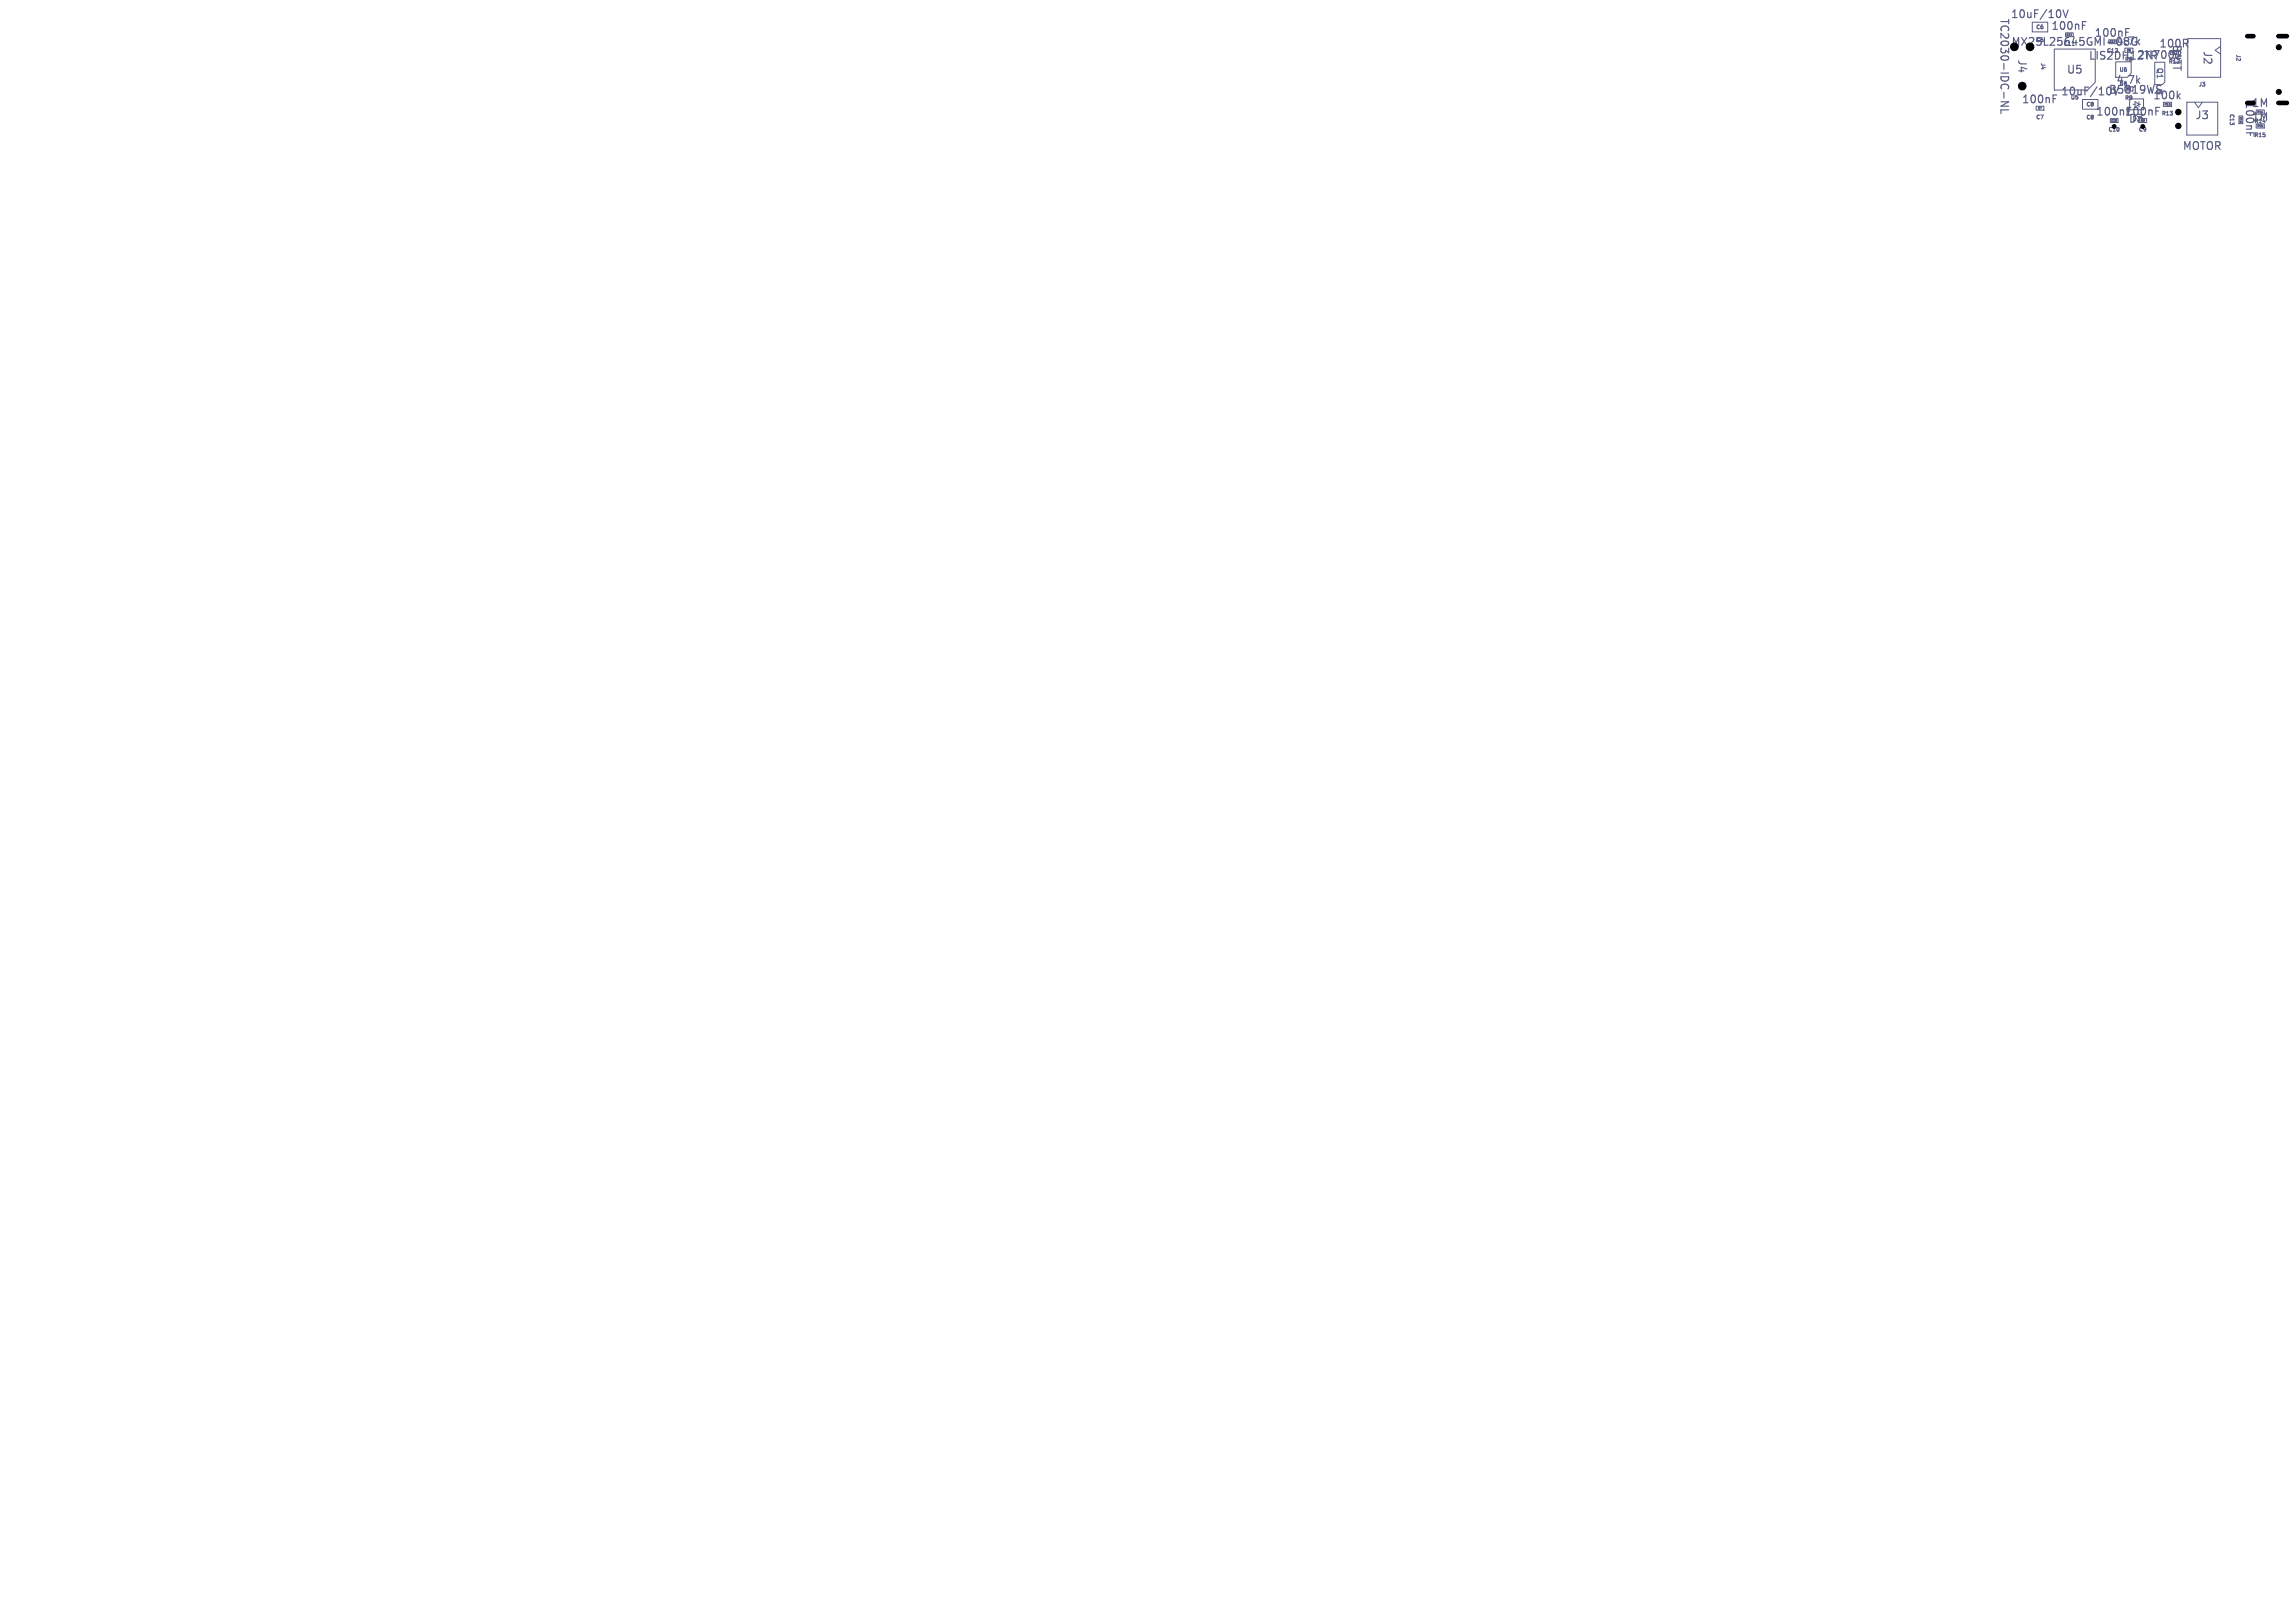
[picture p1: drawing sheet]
<svg xmlns="http://www.w3.org/2000/svg" width="297mm" height="210mm" viewBox="0 0 297 210" stroke-linecap="round" stroke-linejoin="round" font-family="sans-serif">
<defs><g id="words">
<g font-size="1.4" fill="#585d84">
<text x="258.7" y="2.3" transform="rotate(90 258.7 2.3)">TC2030-IDC-NL</text>
<text x="260.1" y="2.5">10uF/10V</text>
<text x="265.4" y="4.1">100nF</text>
<text x="271" y="5">100nF</text>
<text x="281" y="5.7" transform="rotate(90 281 5.7)">BATT</text>
<text x="261" y="7.6" transform="rotate(90 261 7.6)">J4</text>
<text x="267.4" y="9.7">U5</text>
<text x="270.2" y="7.9">LIS2DH12TR</text>
<text x="273.8" y="11.1">4.7k</text>
<text x="276.5" y="7.8">2N7002</text>
<text x="279.3" y="6.4">100R</text>
<text x="285" y="6.5" transform="rotate(90 285 6.5)">J2</text>
<text x="261.6" y="13.6">100nF</text>
<text x="266.6" y="12.5">10uF/10VB5819WS</text>
<text x="271.2" y="15.2">100nF100nF</text>
<text x="275.4" y="16.1">D3</text>
<text x="278.5" y="13.1">100k</text>
<text x="284" y="15.6">J3</text>
<text x="291.3" y="14.1">1M</text>
<text x="291.3" y="15.9">1M</text>
<text x="282.4" y="19.6">MOTOR</text>
</g>
<g font-size="1.4">
<text x="260.2" y="6.1">MX25L25645GMI-08G4.7k</text>
<text x="290.4" y="13.1" transform="rotate(90 290.4 13.1)">100nF</text>
</g>
<text font-size="1" fill="#585d84" x="279" y="8.7" transform="rotate(90 279 8.7)">Q1</text>
<g font-size=".7" fill="#585d84">
<text x="263.4" y="5.6">C6</text>
<text x="263.4" y="3.9">C6</text>
<text x="264" y="8.1" transform="rotate(90 264 8.1)">J4</text>
<text x="267" y="6">C11</text>
<text x="272.6" y="6.9">C12</text>
<text x="274.2" y="11.2">U6</text>
<text x="274.2" y="9.4">U6</text>
<text x="274.9" y="8">R8</text>
<text x="280.6" y="8.3">R12</text>
<text x="284.5" y="11.3">J3</text>
<text x="289.3" y="7" transform="rotate(90 289.3 7)">J2</text>
<text x="263.4" y="15.5">C7</text>
<text x="267.9" y="13">U5</text>
<text x="269.9" y="15.6">C8</text>
<text x="269.9" y="13.9">C8</text>
<text x="272.8" y="17.1">C10</text>
<text x="274.9" y="13">R9</text>
<text x="275.9" y="15.7">D3</text>
<text x="276.7" y="17.1">C9</text>
<text x="278.9" y="12.3">Q1</text>
<text x="279.7" y="15">R13</text>
<text x="288.5" y="14.7" transform="rotate(90 288.5 14.7)">C13</text>
<text x="291.7" y="16">R14</text>
<text x="291.7" y="17.8">R15</text>
</g>
<g font-size=".4" fill="#585d84">
<text x="275.2" y="6.7">R8</text>
<text x="275.2" y="11.7">R9</text>
<text x="281" y="7">R12</text>
<text x="280.1" y="13.7">R13</text>
<text x="292.1" y="14.7">R14</text>
<text x="292.1" y="16.5">R15</text>
</g>
<g font-size=".3" fill="#585d84">
<text x="267.4" y="4.7">C11</text>
<text x="273" y="5.6">C12</text>
<text x="263.7" y="14.2">C7</text>
<text x="273.2" y="15.8">C10</text>
<text x="277" y="15.8">C9</text>
<text x="289.8" y="15.1" transform="rotate(90 289.8 15.1)">C13</text>
</g>
</g></defs>
<g fill="none" stroke="#585d84" stroke-width=".15">
<path d="M258.9 13.2h1l-1 .5h1M259.9 14.2h-1v.5M265.7 12.8h.3M265.7 12.3h.5M266.6 1.4l.1 .3-.1 .5M267 1.3l.3 1 .3-1M269.5 3.3h.3M269.5 2.8h.5M275.1 4.2h.3M275.1 3.7h.5M276.6 5.4l.3 .4M276.6 10.4l.3 .4"/>
<path d="M276.9 5.1l-.4 .4M276.9 10.1l-.4 .4M279 14.4h.3M279 13.9h.5M279.3 11.1h.4M281.9 12.4l.2 .4M282.1 12.1l-.3 .4M282.8 5.6l.3 .5M283.1 5.2v.3M291.2 17.2v.3"/>
</g>
<g fill="none" stroke="#585d84" stroke-width=".13">
<path d="M263 2.9h2v1.2h-2zM263.5 13.8h1v.5h-1zM265.9 6.4h5.3v4.3l-1 1h-4.3zM267.3 4.3h1v.5h-1zM269.5 12.9h2v1.2h-2zM273.1 15.4h1v.5h-1zM273.8 8h2v1.5l-.5 .5h-1.5zM275 6.2h1v.6h-1zM275.6 12.8v1.4M276.1 13.5h.2M276.3 13.2l.5 .3-.5 .4zM276.8 15.4h1v.5h-1z"/>
<path d="M276.8 13.5h.2M276.8 13.2v.7M277.4 12.8v1.4M278.9 8.1h1.3v2.5l-.4 .4h-.9zM280 13.2h1v.6h-1zM283 13.2h4v4.3h-4zM283.1 5h4.3v5h-4.3zM284 13.2l.5 .7 .5-.7M287.4 6l-.7 .5 .7 .5M289.8 15h.5v1h-.5zM292 14.2h1v.6h-1zM292 16h1v.6h-1z"/>
</g>
<g fill="#000" stroke="#000" stroke-width=".13">
<circle cx="261.7" cy="11.1" r=".5"/>
<circle cx="273.6" cy="16.4" r=".25"/>
<circle cx="277.3" cy="16.4" r=".25"/>
<circle cx="281.9" cy="14.5" r=".35"/>
<circle cx="281.9" cy="16.3" r=".35"/>
<circle cx="294.9" cy="6.1" r=".33"/>
<circle cx="294.9" cy="11.9" r=".33"/>
</g>
<path d="M290.8 4.7h.8M294.9 13.3h1.1M294.9 4.7h1.1" fill="none" stroke="#000" stroke-width=".6"/>
<use href="#words"/>
</svg>
